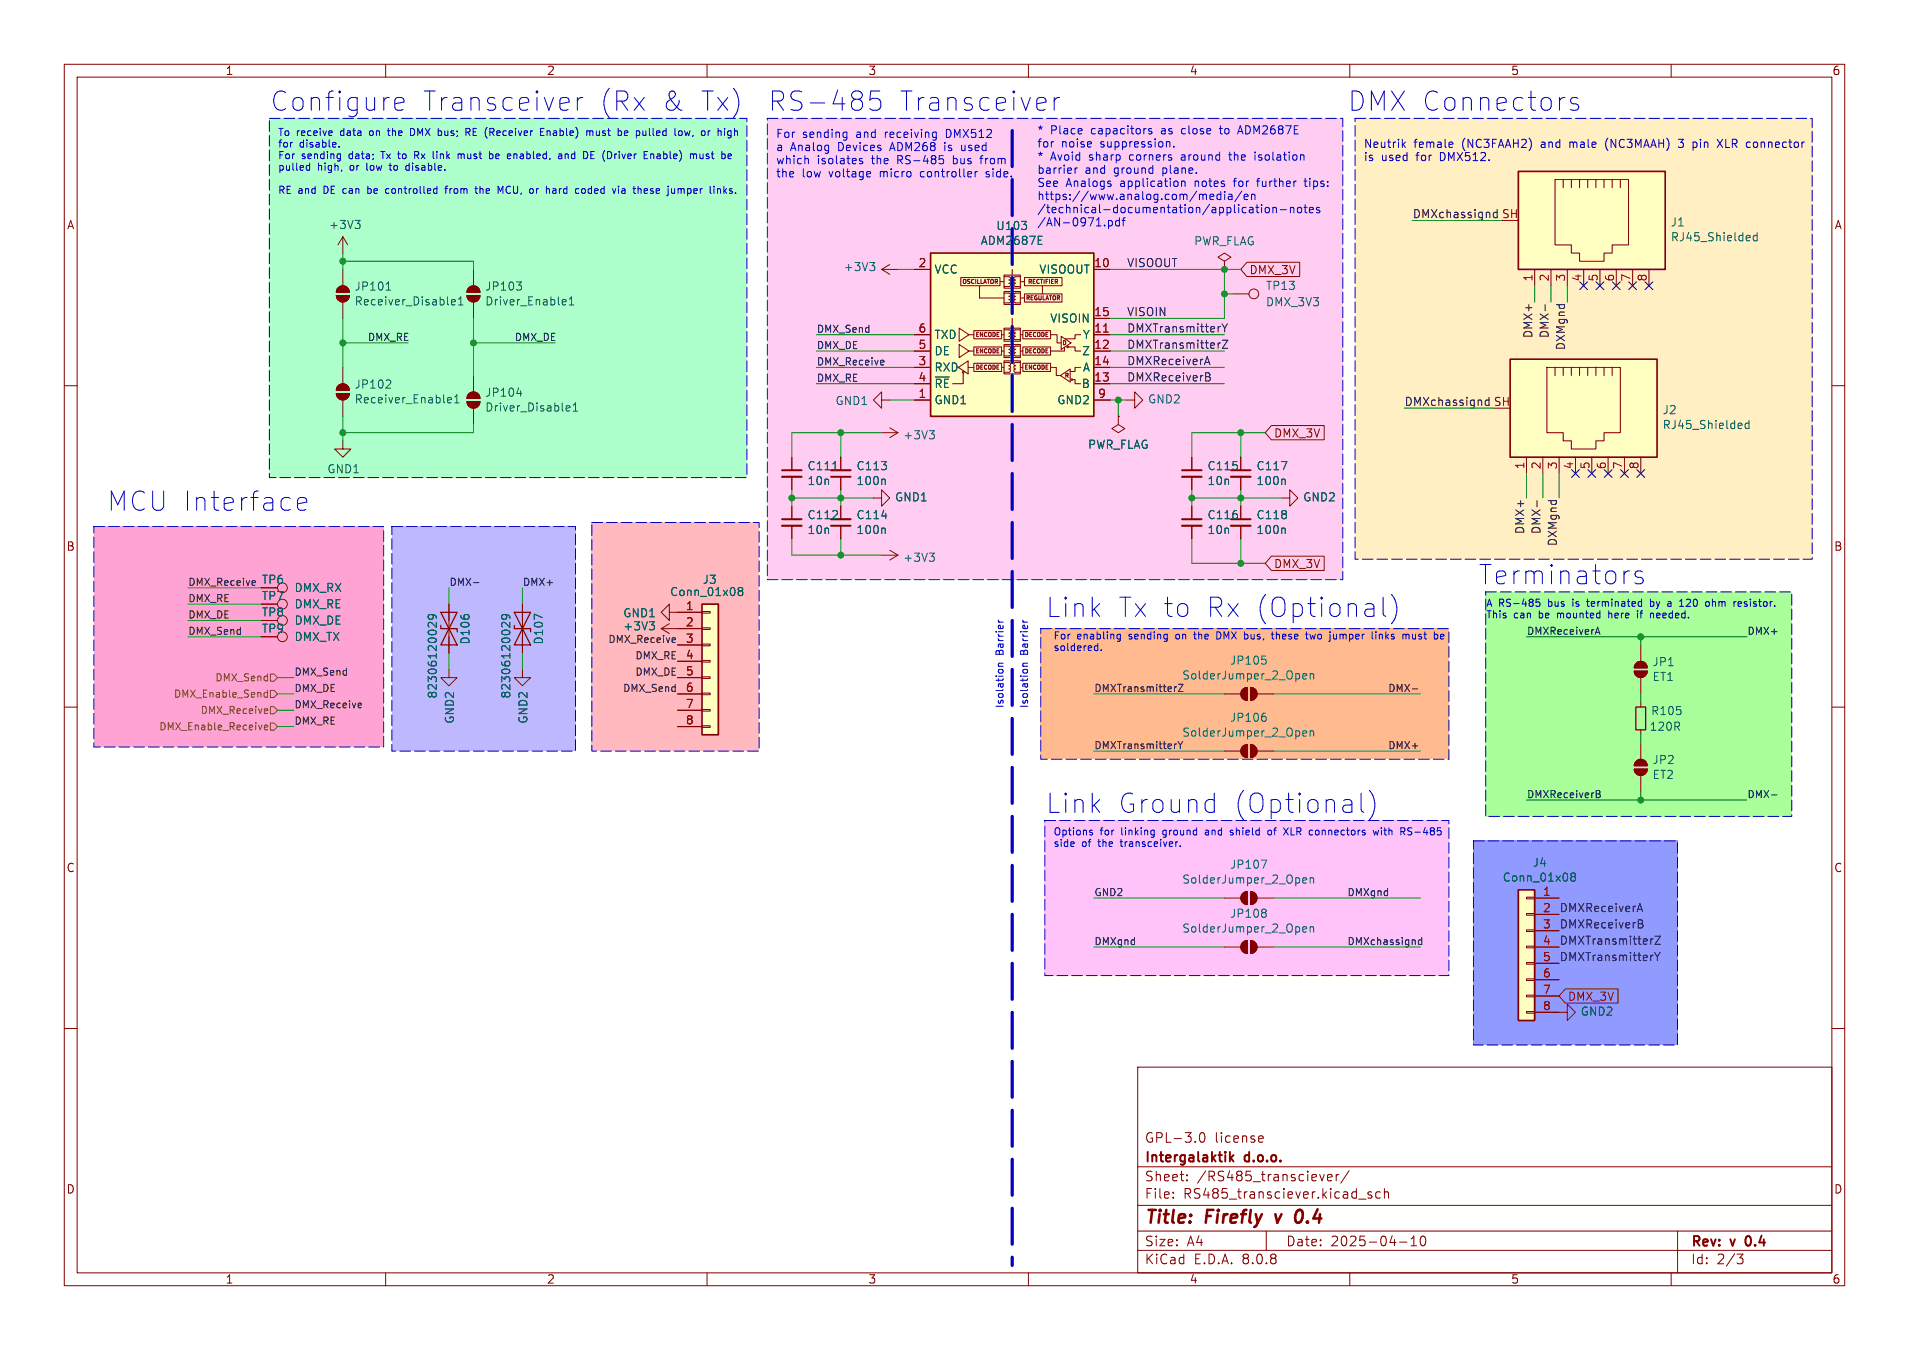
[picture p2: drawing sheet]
<svg xmlns="http://www.w3.org/2000/svg" width="297mm" height="210mm" viewBox="0 0 297 210" stroke-linecap="round" stroke-linejoin="round" font-family="sans-serif">
<defs><g id="words">
<g font-size="4.2" fill="#0000c2">
<text x="41.9" y="17.5">Configure</text>
<text x="65.5" y="17.5">Transceiver</text>
<text x="92.9" y="17.5">(Rx</text>
<text x="102.4" y="17.5">&amp;</text>
<text x="108.3" y="17.5">Tx)</text>
<text x="119.4" y="17.5">RS-485</text>
<text x="139.6" y="17.5">Transceiver</text>
<text x="209.5" y="17.5">DMX Connectors</text>
<text x="16.5" y="79.8">MCU Interface</text>
<text x="229.9" y="91.2">Terminators</text>
<text x="162.6" y="96.3">Link</text>
<text x="173.7" y="96.3">Tx to</text>
<text x="187.1" y="96.3">Rx (Optional)</text>
<text x="162.6" y="126.8">Link</text>
<text x="173.7" y="126.8">Ground</text>
<text x="191.5" y="126.8">(Optional)</text>
</g>
<g font-size="2.8" fill="#840000">
<text x="178" y="190.9">Title:</text>
<text x="187.7" y="190.9">Firefly</text>
<text x="199.3" y="190.9">v</text>
<text x="203.2" y="190.9">0.4</text>
</g>
<g font-size="2.1" fill="#840000">
<text x="178" y="178">GPL-3.0</text>
<text x="188.9" y="178">license</text>
<text x="178" y="184">Sheet:</text>
<text x="178" y="181.2">Intergalaktik</text>
<text x="186.2" y="184">/RS485_transciever/</text>
<text x="193.7" y="181.2">d.o.o.</text>
<text x="178" y="186.7">File:</text>
<text x="184.1" y="186.7">RS485_transciever.kicad_sch</text>
<text x="178" y="196.9">KiCad</text>
<text x="178" y="194.1">Size:</text>
<text x="184.7" y="194.1">A4</text>
<text x="185.7" y="196.9">E.D.A.</text>
<text x="193.3" y="196.9">8.0.8</text>
<text x="200" y="194.1">Date:</text>
<text x="207" y="194.1">2025-04-10</text>
<text x="263" y="194.3">Rev:</text>
<text x="263" y="196.9">Id:</text>
<text x="267.1" y="196.9">2/3</text>
<text x="269.4" y="194.3">v</text>
<text x="272.3" y="194.3">0.4</text>
</g>
<g font-size="1.8" fill="#840000">
<text x="35" y="11.9">1</text>
<text x="85" y="11.9">2</text>
<text x="135" y="11.9">3</text>
<text x="185" y="11.9">4</text>
<text x="235" y="11.9">5</text>
<text x="285" y="11.9">6</text>
<text x="10.3" y="35.9">A</text>
<text x="285.3" y="35.9">A</text>
<text x="194.3" y="42.9">DMX_3V</text>
<text x="198.1" y="68.3">DMX_3V</text>
<text x="10.3" y="85.9">B</text>
<text x="198.1" y="88.6">DMX_3V</text>
<text x="285.3" y="85.9">B</text>
<text x="40.6" y="93.6">TP7</text>
<text x="40.6" y="91">TP6</text>
<text x="40.6" y="98.7">TP9</text>
<text x="40.6" y="96.1">TP8</text>
<text x="10.3" y="135.9">C</text>
<text x="285.3" y="135.9">C</text>
<text x="243.8" y="155.9">DMX_3V</text>
<text x="10.3" y="185.9">D</text>
<text x="285.3" y="185.9">D</text>
<text x="35" y="199.9">1</text>
<text x="85" y="199.9">2</text>
<text x="135" y="199.9">3</text>
<text x="185" y="199.9">4</text>
<text x="235" y="199.9">5</text>
<text x="285" y="199.9">6</text>
</g>
<g font-size="1.8" fill="#0000c2">
<text x="120.6" y="21.6">For</text>
<text x="120.6" y="23.6">a</text>
<text x="123" y="23.6">Analog</text>
<text x="124.8" y="21.6">sending</text>
<text x="130.5" y="23.6">Devices</text>
<text x="133.3" y="21.6">and</text>
<text x="138" y="21.6">receiving</text>
<text x="138.8" y="23.6">ADM268</text>
<text x="147.4" y="23.6">is</text>
<text x="147.6" y="21.6">DMX512</text>
<text x="150.2" y="23.6">used</text>
<text x="161.3" y="21">*</text>
<text x="161.3" y="23">for</text>
<text x="163.4" y="21">Place</text>
<text x="165.1" y="23">noise</text>
<text x="169.9" y="21">capacitors</text>
<text x="171.3" y="23">suppression.</text>
<text x="180.9" y="21">as</text>
<text x="184.3" y="21">close</text>
<text x="190.5" y="21">to</text>
<text x="193.5" y="21">ADM2687E</text>
<text x="212.1" y="23.1">Neutrik</text>
<text x="220" y="23.1">female</text>
<text x="227.6" y="23.1">(NC3FAAH2)</text>
<text x="240" y="23.1">and</text>
<text x="244.7" y="23.1">male</text>
<text x="250.4" y="23.1">(NC3MAAH)</text>
<text x="262.1" y="23.1">3</text>
<text x="264.4" y="23.1">pin</text>
<text x="268.5" y="23.1">XLR connector</text>
<text x="120.6" y="25.6">which</text>
<text x="120.6" y="27.7">the</text>
<text x="124.8" y="27.7">low</text>
<text x="127.1" y="25.6">isolates</text>
<text x="129.1" y="27.7">voltage</text>
<text x="135.8" y="25.6">the</text>
<text x="137.2" y="27.7">micro</text>
<text x="139.9" y="25.6">RS-485</text>
<text x="143.7" y="27.7">controller</text>
<text x="148.7" y="25.6">bus</text>
<text x="153.2" y="25.6">from</text>
<text x="154.1" y="27.7">side.</text>
<text x="161.3" y="25.1">*</text>
<text x="161.3" y="27.1">barrier</text>
<text x="161.3" y="29.2">See</text>
<text x="163.4" y="25.1">Avoid</text>
<text x="165.8" y="29.2">Analogs</text>
<text x="168.8" y="27.1">and</text>
<text x="169.6" y="25.1">sharp</text>
<text x="173.4" y="27.1">ground</text>
<text x="174.4" y="29.2">application</text>
<text x="176" y="25.1">corners</text>
<text x="181.1" y="27.1">plane.</text>
<text x="184.2" y="25.1">around</text>
<text x="186.2" y="29.2">notes</text>
<text x="191.9" y="25.1">the</text>
<text x="192.5" y="29.2">for</text>
<text x="196.1" y="25.1">isolation</text>
<text x="196.3" y="29.2">further</text>
<text x="203.9" y="29.2">tips:</text>
<text x="212.1" y="25.2">is</text>
<text x="214.9" y="25.2">used</text>
<text x="220.5" y="25.2">for</text>
<text x="224.3" y="25.2">DMX512.</text>
<text x="161.3" y="31.2">https://www.analog.com/media/en</text>
<text x="161.3" y="33.3">/technical-documentation/application-notes</text>
<text x="161.3" y="35.3">/AN-0971.pdf</text>
</g>
<g font-size="1.8" fill="#006464">
<text x="51.1" y="35.8">+3V3</text>
<text x="154.9" y="36">U103</text>
<text x="259.9" y="35.4">J1</text>
<text x="152.5" y="38.3">ADM2687E</text>
<text x="185.7" y="38.4">PWR_FLAG</text>
<text x="259.9" y="37.7">RJ45_Shielded</text>
<text x="55.1" y="45.4">JP101</text>
<text x="55.1" y="47.7">Receiver_Disable1</text>
<text x="75.4" y="45.4">JP103</text>
<text x="75.4" y="47.7">Driver_Enable1</text>
<text x="131.2" y="42.4">+3V3</text>
<text x="145.3" y="42.8">VCC</text>
<text x="161.6" y="42.8">VISOOUT</text>
<text x="196.9" y="47.9">DMX_3V3</text>
<text x="196.9" y="45.3">TP13</text>
<text x="145.3" y="52.9">TXD</text>
<text x="163.3" y="50.4">VISOIN</text>
<text x="168.4" y="52.9">Y</text>
<text x="145.3" y="58">RXD</text>
<text x="145.3" y="55.5">DE</text>
<text x="168.3" y="55.5">Z</text>
<text x="168.4" y="58">A</text>
<text x="55.1" y="60.7">JP102</text>
<text x="55.1" y="63">Receiver_Enable1</text>
<text x="75.4" y="61.9">JP104</text>
<text x="75.4" y="64.2">Driver_Disable1</text>
<text x="129.9" y="63.2">GND1</text>
<text x="145.3" y="63.1">GND1</text>
<text x="145.3" y="60.6">~{RE}</text>
<text x="164.4" y="63.1">GND2</text>
<text x="168.2" y="60.6">B</text>
<text x="178.5" y="63">GND2</text>
<text x="258.6" y="64.6">J2</text>
<text x="140.4" y="68.6">+3V3</text>
<text x="169.2" y="70">PWR_FLAG</text>
<text x="258.6" y="67">RJ45_Shielded</text>
<text x="50.8" y="73.8">GND1</text>
<text x="125.5" y="73.4">C111</text>
<text x="125.5" y="75.7">10n</text>
<text x="133.2" y="73.4">C113</text>
<text x="133.2" y="75.7">100n</text>
<text x="187.8" y="73.4">C115</text>
<text x="187.8" y="75.7">10n</text>
<text x="195.4" y="73.4">C117</text>
<text x="195.4" y="75.7">100n</text>
<text x="125.5" y="81">C112</text>
<text x="125.5" y="83.3">10n</text>
<text x="133.2" y="81">C114</text>
<text x="133.2" y="83.3">100n</text>
<text x="139.2" y="78.2">GND1</text>
<text x="187.8" y="81">C116</text>
<text x="187.8" y="83.3">10n</text>
<text x="195.4" y="81">C118</text>
<text x="195.4" y="83.3">100n</text>
<text x="202.7" y="78.2">GND2</text>
<text x="140.4" y="87.6">+3V3</text>
<text x="45.7" y="94.8">DMX_RE</text>
<text x="45.7" y="92.3">DMX_RX</text>
<text x="104.1" y="92.9">Conn_01x08</text>
<text x="109.2" y="91">J3</text>
<text x="45.7" y="97.4">DMX_DE</text>
<text x="45.7" y="99.9">DMX_TX</text>
<text x="73.3" y="100.4" transform="rotate(-90 73.3 100.4)">D106</text>
<text x="84.7" y="100.4" transform="rotate(-90 84.7 100.4)">D107</text>
<text x="96.9" y="96.2">GND1</text>
<text x="96.9" y="98.3">+3V3</text>
<text x="191.3" y="103.6">JP105</text>
<text x="257" y="103.8">JP1</text>
<text x="257" y="106.1">ET1</text>
<text x="68.2" y="108.8" transform="rotate(-90 68.2 108.8)">82306120029</text>
<text x="70.8" y="112.7" transform="rotate(-90 70.8 112.7)">GND2</text>
<text x="79.6" y="108.8" transform="rotate(-90 79.6 108.8)">82306120029</text>
<text x="82.3" y="112.7" transform="rotate(-90 82.3 112.7)">GND2</text>
<text x="191.3" y="112.5">JP106</text>
<text x="256.5" y="113.9">120R</text>
<text x="256.8" y="111.5">R105</text>
<text x="183.8" y="114.8">SolderJumper_2_Open</text>
<text x="257" y="119.1">JP2</text>
<text x="257" y="121.4">ET2</text>
<text x="183.8" y="137.7">SolderJumper_2_Open</text>
<text x="191.3" y="135.4">JP107</text>
<text x="233.7" y="137.4">Conn_01x08</text>
<text x="238.4" y="135.1">J4</text>
<text x="191.3" y="143">JP108</text>
<text x="183.8" y="145.3">SolderJumper_2_Open</text>
<text x="245.8" y="158.2">GND2</text>
</g>
<g font-size="1.8" fill="#0f0f0f">
<text x="219.7" y="34">DMXchassignd</text>
<text x="175.3" y="41.6">VISOOUT</text>
<text x="175.3" y="51.8">DMXTransmitterY</text>
<text x="175.3" y="49.3">VISOIN</text>
<text x="238.5" y="52.7" transform="rotate(-90 238.5 52.7)">DMX+</text>
<text x="241" y="52.7" transform="rotate(-90 241 52.7)">DMX-</text>
<text x="175.3" y="59.4">DMXReceiverB</text>
<text x="175.3" y="56.9">DMXReceiverA</text>
<text x="175.3" y="54.3">DMXTransmitterZ</text>
<text x="243.6" y="54.6" transform="rotate(-90 243.6 54.6)">DXMgnd</text>
<text x="218.4" y="63.2">DMXchassignd</text>
<text x="237.2" y="83.2" transform="rotate(-90 237.2 83.2)">DMX+</text>
<text x="239.8" y="83.2" transform="rotate(-90 239.8 83.2)">DMX-</text>
<text x="242.3" y="85.1" transform="rotate(-90 242.3 85.1)">DXMgnd</text>
<text x="183.8" y="105.9">SolderJumper_2_Open</text>
<text x="242.6" y="142">DMXReceiverA</text>
<text x="242.6" y="147.1">DMXTransmitterZ</text>
<text x="242.6" y="149.6">DMXTransmitterY</text>
<text x="242.6" y="144.5">DMXReceiverB</text>
</g>
<g font-size="1.8" fill="#a90000">
<text x="233.6" y="34">SH</text>
<text x="142.8" y="41.7">2</text>
<text x="170.1" y="41.7">10</text>
<text x="238.5" y="43.9" transform="rotate(-90 238.5 43.9)">1</text>
<text x="241" y="43.9" transform="rotate(-90 241 43.9)">2</text>
<text x="243.6" y="43.9" transform="rotate(-90 243.6 43.9)">3</text>
<text x="246.1" y="43.9" transform="rotate(-90 246.1 43.9)">4</text>
<text x="248.7" y="43.9" transform="rotate(-90 248.7 43.9)">5</text>
<text x="251.2" y="43.9" transform="rotate(-90 251.2 43.9)">6</text>
<text x="253.7" y="43.9" transform="rotate(-90 253.7 43.9)">7</text>
<text x="256.3" y="43.9" transform="rotate(-90 256.3 43.9)">8</text>
<text x="142.8" y="51.8">6</text>
<text x="170.1" y="51.8">11</text>
<text x="170.1" y="49.3">15</text>
<text x="142.8" y="56.9">3</text>
<text x="142.8" y="59.4">4</text>
<text x="142.8" y="54.4">5</text>
<text x="170.1" y="54.4">12</text>
<text x="170.1" y="59.4">13</text>
<text x="170.1" y="56.9">14</text>
<text x="142.8" y="62">1</text>
<text x="170.7" y="62">9</text>
<text x="232.3" y="63.2">SH</text>
<text x="237.2" y="73.1" transform="rotate(-90 237.2 73.1)">1</text>
<text x="239.8" y="73.1" transform="rotate(-90 239.8 73.1)">2</text>
<text x="242.3" y="73.1" transform="rotate(-90 242.3 73.1)">3</text>
<text x="244.9" y="73.1" transform="rotate(-90 244.9 73.1)">4</text>
<text x="247.4" y="73.1" transform="rotate(-90 247.4 73.1)">5</text>
<text x="249.9" y="73.1" transform="rotate(-90 249.9 73.1)">6</text>
<text x="252.5" y="73.1" transform="rotate(-90 252.5 73.1)">7</text>
<text x="255" y="73.1" transform="rotate(-90 255 73.1)">8</text>
<text x="106.6" y="95">1</text>
<text x="106.6" y="97.5">2</text>
<text x="106.6" y="100.1">3</text>
<text x="106.6" y="102.6">4</text>
<text x="106.6" y="105.2">5</text>
<text x="106.6" y="107.7">6</text>
<text x="106.6" y="110.2">7</text>
<text x="106.6" y="112.8">8</text>
<text x="240" y="139.4">1</text>
<text x="240" y="142">2</text>
<text x="240" y="144.5">3</text>
<text x="240" y="147.1">4</text>
<text x="240" y="149.6">5</text>
<text x="240" y="152.1">6</text>
<text x="240" y="154.7">7</text>
<text x="240" y="157.2">8</text>
</g>
<g font-size="1.6" fill="#0000c2">
<text x="43.2" y="21.2">To</text>
<text x="43.2" y="23">for</text>
<text x="46.1" y="21.2">receive</text>
<text x="46.6" y="23">disable.</text>
<text x="53.1" y="21.2">data</text>
<text x="57.9" y="21.2">on</text>
<text x="61" y="21.2">the</text>
<text x="64.7" y="21.2">DMX bus;</text>
<text x="73.8" y="21.2">RE (Receiver</text>
<text x="85.8" y="21.2">Enable)</text>
<text x="93.3" y="21.2">must</text>
<text x="98.4" y="21.2">be</text>
<text x="101.4" y="21.2">pulled</text>
<text x="107.7" y="21.2">low,</text>
<text x="112.1" y="21.2">or</text>
<text x="114.9" y="21.2">high</text>
<text x="43.2" y="24.8">For</text>
<text x="43.2" y="26.6">pulled</text>
<text x="46.9" y="24.8">sending</text>
<text x="49.4" y="26.6">high,</text>
<text x="54.5" y="24.8">data;</text>
<text x="54.6" y="26.6">or</text>
<text x="57.4" y="26.6">low</text>
<text x="59.7" y="24.8">Tx</text>
<text x="61.3" y="26.6">to</text>
<text x="62.6" y="24.8">to</text>
<text x="64" y="26.6">disable.</text>
<text x="65.3" y="24.8">Rx</text>
<text x="68.4" y="24.8">link</text>
<text x="72.5" y="24.8">must</text>
<text x="77.7" y="24.8">be</text>
<text x="80.7" y="24.8">enabled,</text>
<text x="88.9" y="24.8">and</text>
<text x="93" y="24.8">DE (Driver</text>
<text x="102.9" y="24.8">Enable)</text>
<text x="110.3" y="24.8">must</text>
<text x="43.2" y="30.2">RE and</text>
<text x="50.5" y="30.2">DE can</text>
<text x="57.8" y="30.2">be</text>
<text x="60.8" y="30.2">controlled</text>
<text x="70.4" y="30.2">from</text>
<text x="75.3" y="30.2">the</text>
<text x="79" y="30.2">MCU,</text>
<text x="84.2" y="30.2">or</text>
<text x="87" y="30.2">hard</text>
<text x="91.8" y="30.2">coded</text>
<text x="97.8" y="30.2">via</text>
<text x="101.3" y="30.2">these</text>
<text x="106.9" y="30.2">jumper</text>
<text x="113.6" y="30.2">links.</text>
<text x="231.1" y="94.5">A RS-485</text>
<text x="241" y="94.5">bus</text>
<text x="245" y="94.5">is</text>
<text x="247.6" y="94.5">terminated</text>
<text x="257.6" y="94.5">by</text>
<text x="260.5" y="94.5">a</text>
<text x="262.6" y="94.5">120</text>
<text x="266.9" y="94.5">ohm</text>
<text x="271.5" y="94.5">resistor.</text>
<text x="156.2" y="101.9" transform="rotate(-90 156.2 101.9)">Barrier</text>
<text x="160" y="101.9" transform="rotate(-90 160 101.9)">Barrier</text>
<text x="163.8" y="99.6">For</text>
<text x="163.8" y="101.4">soldered.</text>
<text x="167.6" y="99.6">enabling</text>
<text x="175.8" y="99.6">sending</text>
<text x="183.3" y="99.6">on</text>
<text x="186.4" y="99.6">the</text>
<text x="190.1" y="99.6">DMX bus,</text>
<text x="199.2" y="99.6">these</text>
<text x="204.8" y="99.6">two</text>
<text x="208.7" y="99.6">jumper</text>
<text x="215.4" y="99.6">links</text>
<text x="220.5" y="99.6">must</text>
<text x="231.1" y="96.3">This</text>
<text x="235.5" y="96.3">can</text>
<text x="239.6" y="96.3">be</text>
<text x="242.6" y="96.3">mounted</text>
<text x="250.9" y="96.3">here</text>
<text x="255.6" y="96.3">if</text>
<text x="257.8" y="96.3">needed.</text>
<text x="156.2" y="110.2" transform="rotate(-90 156.2 110.2)">Isolation</text>
<text x="160" y="110.2" transform="rotate(-90 160 110.2)">Isolation</text>
<text x="163.8" y="130">Options</text>
<text x="163.8" y="131.8">side</text>
<text x="168.3" y="131.8">of</text>
<text x="171.1" y="131.8">the</text>
<text x="171.2" y="130">for</text>
<text x="174.6" y="130">linking</text>
<text x="174.7" y="131.8">transceiver.</text>
<text x="181.3" y="130">ground</text>
<text x="188.1" y="130">and</text>
<text x="192.2" y="130">shield</text>
<text x="198.3" y="130">of</text>
<text x="201.1" y="130">XLR</text>
<text x="205.2" y="130">connectors</text>
<text x="215.5" y="130">with</text>
<text x="219.9" y="130">RS-485</text>
</g>
<g font-size="1.6" fill="#0f0f0f">
<text x="57.1" y="53.1">DMX_RE</text>
<text x="80" y="53.1">DMX_DE</text>
<text x="127" y="51.8">DMX_Send</text>
<text x="127" y="59.5">DMX_RE</text>
<text x="127" y="56.9">DMX_Receive</text>
<text x="127" y="54.4">DMX_DE</text>
<text x="29.2" y="91.2">DMX_Receive</text>
<text x="29.2" y="93.8">DMX_RE</text>
<text x="69.8" y="91.2">DMX-</text>
<text x="81.3" y="91.2">DMX+</text>
<text x="29.2" y="98.8">DMX_Send</text>
<text x="29.2" y="96.3">DMX_DE</text>
<text x="94.5" y="100.1">DMX_Receive</text>
<text x="237.5" y="98.8">DMXReceiverA</text>
<text x="271.8" y="98.8">DMX+</text>
<text x="45.7" y="105.2">DMX_Send</text>
<text x="45.7" y="107.7">DMX_DE</text>
<text x="96.8" y="107.7">DMX_Send</text>
<text x="98.7" y="102.6">DMX_RE</text>
<text x="98.7" y="105.2">DMX_DE</text>
<text x="170.2" y="107.7">DMXTransmitterZ</text>
<text x="215.9" y="107.7">DMX-</text>
<text x="45.7" y="110.3">DMX_Receive</text>
<text x="45.7" y="112.8">DMX_RE</text>
<text x="170.2" y="116.6">DMXTransmitterY</text>
<text x="215.9" y="116.6">DMX+</text>
<text x="237.5" y="124.2">DMXReceiverB</text>
<text x="271.8" y="124.2">DMX-</text>
<text x="170.2" y="139.5">GND2</text>
<text x="209.5" y="139.5">DMXgnd</text>
<text x="170.2" y="147.1">DMXgnd</text>
<text x="209.5" y="147.1">DMXchassignd</text>
</g>
<g font-size="1.6" fill="#725600">
<text x="33.4" y="106.2">DMX_Send</text>
<text x="24.7" y="113.8">DMX_Enable_Receive</text>
<text x="26.9" y="108.7">DMX_Enable_Send</text>
<text x="31.1" y="111.3">DMX_Receive</text>
</g>
<g font-size=".9" fill="#840000">
<text x="149.6" y="44.4">OSCILLATOR</text>
<text x="159.5" y="46.9">REGULATOR</text>
<text x="159.8" y="44.4">RECTIFIER</text>
<text x="151.6" y="52.6">ENCODE</text>
<text x="159.3" y="52.6">DECODE</text>
<text x="165.1" y="53.9">D</text>
<text x="151.6" y="55.2">ENCODE</text>
<text x="151.6" y="57.7">DECODE</text>
<text x="159.3" y="57.7">ENCODE</text>
<text x="159.3" y="55.2">DECODE</text>
<text x="165.5" y="59">R</text>
</g>
</g></defs>
<g fill="none" stroke="#840000" stroke-width=".16">
<path d="M10 10h277v190h-277zM12 12h273v186h-273zM60 10v2M110 10v2M160 10v2M210 10v2M260 10v2M10 60h2M285 60h2M10 110h2M285 110h2M10 160h2"/>
<path d="M177 166h108v32h-108zM186.7 176.3l.4-.1a.94 .94 0 0 1 0 1.5l-.4-.1a1.26 1.26 0 0 1 0-1.3zM196 176.7l.5 .1v.3l-.7 .1M196.5 177.6l-.5 .1M285 160h2M60 198v2M110 198v2M160 198v2M177 194.5h108M177 191.5h108M177 187.5h108M177 181.5h108"/>
<path d="M182.5 186.3v.1M182.5 185.5v.1M184.7 183.6v.1M184.7 182.8v.1M197 191.5v3M206 182.7l-.3 1M206.5 183.2l.7-.1v-.3l-.5-.1-.2 .2 .1 .7h.6M207.9 182.7v1M208.3 182.7l-.3 .1-.1 .2M209.9 182.1l-1.3 2M210 198v2M211.4 186.5h1.1"/>
<path d="M213.4 185.5l-.4-.1-.2 .2 .1 .2 .5 .2v.3h-.6M214.7 185.5l-.4-.1-.3 .3v.4l.2 .2h.5M215.4 185.5a.37 .37 0 0 1 .6 .1v.8M215.4 184.9v1.5M217.7 193.2h1.2M219.5 193.8h.9M219.5 192.7l.5-.4v1.5M221.1 192.4l.4-.1a.94 .94 0 0 1 0 1.5l-.4-.1a1.26 1.26 0 0 1 0-1.3zM260 198v2M261 191.5v6.5M270.2 195.1h1l-.5 .6a.41 .41 0 0 1 .5 .3v.3l-.2 .2-.5 .1"/>
</g>
<path d="M191.3 179.2v1.5M191.9 179.7l-.6 .6M191.5 180.1l.4 .6M271.6 192.6v.9" fill="none" stroke="#840000" stroke-width=".3"/>
<path d="M198.4 188.9l.3 1.3M202.5 188.3a.51 .51 0 0 0-.8 .3M202.5 189.8l-.4 .4" fill="none" stroke="#840000" stroke-width=".4"/>
<path d="M61 81.9h28.5v34.9h-28.5z" fill="#beb9ff"/>
<path d="M92.1 81.3h26v35.5h-26z" fill="#ffb9bf"/>
<path d="M41.9 18.4h74.3v55.9h-74.3z" fill="#adffcc"/>
<path d="M210.8 18.4h71.1v68.6h-71.1z" fill="#ffefc2"/>
<path d="M162.6 127.6h62.8v24.2h-62.8z" fill="#ffc2f9"/>
<path d="M161.9 97.8h63.5v20.3h-63.5z" fill="#ffba8f"/>
<path d="M231.1 92.1h47.7v34.9h-47.7z" fill="#a9ff99"/>
<path d="M229.2 130.8h31.8v31.8h-31.8z" fill="#919bff"/>
<path d="M119.4 18.4h89.5v71.8h-89.5z" fill="#ffccf2"/>
<path d="M14.6 81.9h45.1v34.3h-45.1z" fill="#ffa3d5"/>
<g fill="none" stroke="#840000" stroke-width=".16">
<path d="M73.7 58.4v2.6M72.6 62.5h2.1a1.02 1.02 0 0 1-1 1 1.02 1.02 0 0 1-1.1-1zM72.9 61.3a1.02 1.02 0 0 1 1.1-.3 1.02 1.02 0 0 1 .7 1h-2.1zM73.7 63.5v2.5M130.8 71.1v2.1M130.8 74.2v2M130.8 78.7v2.1M135.9 77.5h1.3v-1.3l1.2 1.3-1.2 1.2v-1.2M185.4 78.7v2.1M193 78.7v2.1M69.8 94v7.6M102.9 97.8l1.2 .8"/>
<path d="M102.9 97.8h2.5M104.1 95.3v-1.3l-1.2 1.3 1.2 1.2v-1.2h1.3M104.1 97l-1.2 .8M130.8 81.8v2M137.2 86.4h2.5M138.4 85.6l1.3 .8M139.7 86.4l-1.3 .7M185.4 81.8v2M193 81.8v2M69.8 104.1v1.3h1.3l-1.3 1.3-1.2-1.3h1.2M81.3 104.1v1.3h1.2l-1.2 1.3-1.3-1.3h1.3M190.5 116.8h2.5"/>
<path d="M193.3 116.1l.8-.3v2.1a1.02 1.02 0 0 1-1-.7 1.02 1.02 0 0 1 .2-1.1zM194.6 115.8a1.02 1.02 0 0 1 1 1 1.02 1.02 0 0 1-1 1.1zM195.6 116.8h2.5"/>
<circle cx="43.9" cy="99.1" r=".76"/>
</g>
<g fill="#840000" stroke="#840000" stroke-width=".16">
<path d="M193.3 116.1l.8-.3v2.1a1.02 1.02 0 0 1-1-.7 1.02 1.02 0 0 1 .2-1.1z"/>
<path d="M194.6 115.8a1.02 1.02 0 0 1 1 1 1.02 1.02 0 0 1-1 1.1z"/>
<path d="M72.9 61.3a1.02 1.02 0 0 1 1.1-.3 1.02 1.02 0 0 1 .7 1h-2.1z"/>
<path d="M72.6 62.5h2.1a1.02 1.02 0 0 1-1 1 1.02 1.02 0 0 1-1.1-1z"/>
</g>
<g fill="none" stroke="#006464" stroke-width=".16">
<path d="M80.4 61.2h.8M81 60.8v.8M88.1 63.9h.5M88.1 63.2l.4-.1 .2 .3-.6 .1M89.2 64h.7M89.2 63l.3-.3v1.3M137.6 74.5l.1 .2v.7M67.2 95.6l.2 .2v.3l-.2 .2-.5-.1-.1-.4 .1-.1a.84 .84 0 0 1 1.2 .3v.2M67.9 96.8v.8l-.9-.8-.3 .1-.1 .2 .1 .4M101.6 97.2l.2 .2v.3l-.2 .3M101.8 96.7l-.4 .5M137.2 80.3h.8"/>
<path d="M137.6 82.2l.1 .1v.7M144.6 86.1h.8l-.5 .4M145.1 86.5l.3 .3v.3l-.3 .2M199.8 82.2l.2 .1v.7M196.6 110.9h.3M196.8 111.4l.2 .3v.3l-.2 .2M202.7 114.1l.6-.1-.1-.3h-.3l-.2 .2v.6h.5M203.8 113.8l.2-.1h.3l.1 .8M203.8 113.7v.8"/>
</g>
<path d="M129.3 73.2h3M129.3 80.8h3M183.9 81.8h3M191.5 81.8h3.1" fill="none" stroke="#840000" stroke-width=".33"/>
<path d="M129.3 74.2h3M129.3 81.8h3M183.9 80.8h3M191.5 80.8h3.1" fill="none" stroke="#840000" stroke-width=".3"/>
<path d="M68.6 95.3h2.5l-1.3 2.5zM68.6 97.3v.5h2.5v.5M69.8 97.8l1.3 2.5h-2.5z" fill="none" stroke="#840000" stroke-width=".2"/>
<path d="M109.2 94h2.6v20.3h-2.6z" fill="#ffffc2"/>
<g fill="none" stroke="#840000" stroke-width=".16">
<path d="M81.3 94v7.6M105.4 95.3h3.8M105.4 97.8h3.8M109.2 97.7h1.3v.2h-1.3zM109.2 95.1h1.3v.3h-1.3zM105.4 100.3h3.8M105.4 102.9h3.8M105.4 105.4h3.8M105.4 108h3.8M105.4 110.5h3.8M105.4 113h3.8M109.2 112.9h1.3v.3h-1.3z"/>
<path d="M109.2 110.4h1.3v.2h-1.3zM109.2 107.8h1.3v.3h-1.3zM109.2 105.3h1.3v.2h-1.3zM109.2 102.7h1.3v.3h-1.3zM109.2 100.2h1.3v.3h-1.3z"/>
</g>
<path d="M109.2 94h2.6v20.3h-2.6z" fill="none" stroke="#840000" stroke-width=".25"/>
<path d="M78.6 95.6l.2 .2v.3l-.2 .2-.5-.1-.1-.4 .2-.1a.84 .84 0 0 1 1.1 .3v.2M79.3 96.8v.8l-.9-.8-.2 .1-.2 .2 .1 .4M84.4 96.1l-1.3-.6v.9M115.1 91.9l-.3-.2 .3-.3h.2l.3 .2-.3 .3M115.1 91.9l-.3 .3 .1 .3 .2 .2 .3-.1 .2-.2v-.2l-.3-.3M115.1 91.9h.2" fill="none" stroke="#006464" stroke-width=".16"/>
<path d="M80 95.3h2.5l-1.2 2.5zM80 97.3v.5h2.5v.5M81.3 97.8l1.2 2.5h-2.5z" fill="none" stroke="#840000" stroke-width=".2"/>
<path d="M144.8 39.4h25.4v25.4h-25.4z" fill="#ffffc2"/>
<g fill="none" stroke="#840000" stroke-width=".16">
<path d="M157.5 39.4v1.2M52.6 60a1.02 1.02 0 0 1 1.1-.2 1.02 1.02 0 0 1 .7 .9h-2.1zM53.3 57.2v2.5M142.2 57.2h2.6M142.2 54.6h2.6M142.2 52.1h2.6M142.2 41.9h2.6M142.2 59.7h2.6M149.1 57.2l1.5-1.1v2.1zM149.2 53.6l1.5 1-1.5 1zM149.2 51.1l1.5 1-1.5 1zM149.5 43.2h6.1v1.3h-6.1z"/>
<path d="M149.9 58v1.7h-1.7M150.6 57.2h.9M150.6 54.6h.9M150.6 52.1h.9M151.5 56.5h4.3v1.3h-4.3zM151.5 54h4.3v1.2h-4.3zM151.5 51.4h4.3v1.3h-4.3zM152.4 44.5v1.9h3.8M155.6 43.8h.6M155.8 57.2h.4M155.8 54.6h.4M155.8 52.1h.4"/>
<path d="M156.2 56.1h2.5v2.1h-2.5zM156.2 53.6h2.5v2h-2.5zM156.2 51.1h2.5v2h-2.5zM156.2 45.3h2.5v2.1h-2.5zM156.2 42.8h2.5v2h-2.5zM156.2 56.4h.8l.2 .2-.2 .3 .2 .2v.2l-.2 .1 .2 .2v.2l-1 .1M156.2 53.8l.8 .1 .2 .2-.2 .3 .2 .2v.2l-.2 .1 .2 .1v.3l-1 .1M156.2 51.3h.8l.2 .3-.2 .2 .2 .2v.2l-.2 .1 .2 .2v.2l-1 .1M156.2 45.6h.9l.1 .3-.2 .2 .2 .2v.2l-.2 .1 .2 .2-.1 .3h-.9M156.2 43.1h.9l.1 .3-.2 .2 .2 .2v.2l-.2 .1 .2 .2-.1 .2-.9 .1M157.5 41.9v.9M157.5 47.4v.9"/>
<path d="M157.5 49.5v1.3M157.5 58.2v.2M157.5 59.7v1.3M158 54.4l-.3 .1 .1 .3 .2 .1-.2 .1v.3l.2 .1h.7M158.7 56.4l-.9 .1v.2l.2 .2-.2 .1-.1 .2 .3 .2-.3 .3 .2 .2h.8M158.7 53.8l-.9 .1-.1 .3 .3 .2M158.7 51.3l-.9 .1v.3l.2 .1-.2 .1-.1 .2 .3 .2-.3 .3 .2 .2h.8M158.7 45.6h-.8l-.2 .3 .3 .2-.3 .2 .1 .2 .2 .1-.2 .2v.2l.9 .1M158.7 43.1h-.8l-.2 .2 .3 .3-.3 .2 .1 .2 .2 .1-.2 .1v.3l.9 .1M158.7 57.2h.4M158.7 54.6h.4M158.7 52.1h.4"/>
<path d="M158.7 46.4h.7M158.7 43.8h.7M159.1 56.5h4.3v1.3h-4.3zM159.1 54h4.3v1.2h-4.3zM159.1 51.4h4.3v1.3h-4.3zM159.4 45.7h5.8v1.3h-5.8zM159.4 43.2h5.8v1.3h-5.8zM162.2 44.5v1.2M163.4 57.2h.9v1.2h.7M163.4 52.1h1.1v1.2h.6M165 58.4l1.5-1v2zM165.1 52.3l1.5 1-1.5 1.1z"/>
<path d="M165.6 54.1v.5h-2.2M166.2 54h1.1v.6h.8M166.9 59.1h.4v.6h.8M168.1 57.2h-.8v.6h-.8M168.1 52.1h-.8v.6h-1.6M170.2 57.2h2.5M170.2 54.6h2.5M170.2 52.1h2.5M170.2 41.9h2.5M170.2 59.7h2.5M170.2 49.5h2.5M52.3 61.2h2.1a1.02 1.02 0 0 1-1.1 1 1.02 1.02 0 0 1-1-1z"/>
<path d="M53.3 62.2v2.6M142.2 62.2h2.6M157.5 62.2v1.3M170.2 62.2h2.5M174 64.8v1.2l1 .7-1 .6-1-.6 1-.7M174 64.8h.1M175.3 62.2h1.2v-1.2l1.3 1.2-1.3 1.3v-1.3"/>
<circle cx="149.9" cy="57.9" r=".13"/>
<circle cx="166.1" cy="54" r=".13"/>
<circle cx="166.8" cy="59.1" r=".13"/>
<circle cx="43.9" cy="91.4" r=".76"/>
<circle cx="43.9" cy="96.5" r=".76"/>
<circle cx="43.9" cy="94" r=".76"/>
</g>
<path d="M144.8 39.4h25.4v25.4h-25.4z" fill="none" stroke="#840000" stroke-width=".25"/>
<path d="M171.7 51.7h.7" fill="none" stroke="#a90000" stroke-width=".16"/>
<path d="M158.9 34.4h.8l-.4 .5M159.7 35v.6M161.5 38h.6M161.5 36.7h.6M60.6 59.1l.2 .2-.1 .3-.7 .8h.8M145.5 58.6h2.2M69.7 62.6h.5M69.7 61.9l.4-.1 .1 .3-.6 .2M70.7 62.7h.7M70.7 61.8l.4-.4v1.3" fill="none" stroke="#006464" stroke-width=".16"/>
<g fill="#840000" stroke="#840000" stroke-width=".16">
<path d="M52.6 60a1.02 1.02 0 0 1 1.1-.2 1.02 1.02 0 0 1 .7 .9h-2.1z"/>
<path d="M52.3 61.2h2.1a1.02 1.02 0 0 1-1.1 1 1.02 1.02 0 0 1-1-1z"/>
</g>
<path d="M236.2 26.7h22.9v15.2h-22.9z" fill="#ffffc2"/>
<g fill="none" stroke="#840000" stroke-width=".16">
<path d="M241.9 27.9h11.5v10.2h-2.6v1.3h-1.2v1.2h-3.9v-1.2h-1.2v-1.3h-2.6zM243.2 27.9v1.3M244.5 27.9v1.3M245.7 27.9v1.3M247 27.9v1.3M248.3 27.9v1.3M249.6 27.9v1.3M250.8 27.9v1.3M252.1 27.9v1.3M238.8 41.9v2.6M241.3 41.9v2.6M243.8 41.9v2.6"/>
<path d="M246.4 41.9v2.6M248.9 41.9v2.6M251.5 41.9v2.6M254 41.9v2.6M256.5 41.9v2.6"/>
</g>
<path d="M236.2 26.7h22.9v15.2h-22.9z" fill="none" stroke="#840000" stroke-width=".25"/>
<path d="M273.4 36.2v1.3M273.4 36.7l-.4-.1-.2 .3v.3l.1 .2h.5" fill="none" stroke="#006464" stroke-width=".16"/>
<path d="M234.9 55.9h22.9v15.2h-22.9z" fill="#ffffc2"/>
<g fill="none" stroke="#840000" stroke-width=".16">
<path d="M53.3 36.8l-.7 1.3M53.3 36.8v2.6M53.3 36.8l.8 1.3M52.3 46h2.1a1.02 1.02 0 0 1-1.1 1 1.02 1.02 0 0 1-1-1zM52.6 44.8a1.02 1.02 0 0 1 1.1-.3 1.02 1.02 0 0 1 .7 1h-2.1zM53.3 41.9v2.6M53.3 47v2.5M240.7 57.2h11.4v10.1h-2.5v1.3h-1.3v1.3h-3.8v-1.3h-1.3v-1.3h-2.5zM241.9 57.2v1.2M243.2 57.2v1.2M244.5 57.2v1.2M245.7 57.2v1.2"/>
<path d="M247 57.2v1.2M248.3 57.2v1.2M249.6 57.2v1.2M250.8 57.2v1.2M53.3 68.6v1.3h1.3l-1.3 1.2-1.2-1.2h1.2M237.5 71.1v2.6M240 71.1v2.6M242.6 71.1v2.6M245.1 71.1v2.6M247.6 71.1v2.6M250.2 71.1v2.6M252.7 71.1v2.6"/>
<path d="M255.3 71.1v2.6M190.5 108h2.5M193.3 107.2l.8-.3v2.1a1.02 1.02 0 0 1-1-.7 1.02 1.02 0 0 1 .2-1.1zM194.6 106.9a1.02 1.02 0 0 1 1 1.1 1.02 1.02 0 0 1-1 1zM195.6 108h2.5M190.5 139.7h2.5M193.3 139l.8-.3v2a1.02 1.02 0 0 1-1-.6 1.02 1.02 0 0 1 .2-1.1zM194.6 138.7a1.02 1.02 0 0 1 1 1 1.02 1.02 0 0 1-1 1zM195.6 139.7h2.5M190.5 147.3h2.5M193.3 146.6l.8-.3v2a1.02 1.02 0 0 1-1-.6 1.02 1.02 0 0 1 .2-1.1zM194.6 146.3a1.02 1.02 0 0 1 1 1 1.02 1.02 0 0 1-1 1z"/>
<path d="M195.6 147.3h2.5"/>
</g>
<path d="M234.9 55.9h22.9v15.2h-22.9z" fill="none" stroke="#840000" stroke-width=".25"/>
<g fill="none" stroke="#006464" stroke-width=".16">
<path d="M55.2 34.3h.8l-.4 .5M55.8 34.8l.2 .2v.3l-.2 .3M60.1 45.1h.7M60.3 44l.1-.1v1.2M70.2 47l.6-.1v-.2l-.4-.1-.2 .2 .1 .6h.5M71.3 47.4h.8M71.3 46.5l.4-.3v1.2M272.1 65.4v1.3M272.1 65.9l-.4-.1-.2 .3v.3l.1 .2h.5M196.3 102.1h.6M196.8 102.5l.2 .3v.3l-.2 .2M202.7 105.2l.6-.1-.1-.3h-.3l-.2 .2v.6h.5"/>
<path d="M203.8 104.9l.2-.1h.3l.1 .8M203.8 104.8v.8M196.2 133.8h.9l-.6 1.3M202.7 137l.6-.2-.1-.2-.3-.1-.2 .2v.6h.5M203.8 136.5v.9M203.8 136.7l.2-.2 .3 .1 .1 .8M196.8 141.4l.2 .3-.2 .3 .2 .2v.3l-.2 .2M202.7 144.6l.6-.1-.1-.3h-.3l-.2 .1v.6h.5M203.8 144.2v.8M203.8 144.3l.2-.1h.3l.1 .8"/>
</g>
<g fill="#840000" stroke="#840000" stroke-width=".16">
<path d="M52.6 44.8a1.02 1.02 0 0 1 1.1-.3 1.02 1.02 0 0 1 .7 1h-2.1z"/>
<path d="M52.3 46h2.1a1.02 1.02 0 0 1-1.1 1 1.02 1.02 0 0 1-1-1z"/>
<path d="M193.3 107.2l.8-.3v2.1a1.02 1.02 0 0 1-1-.7 1.02 1.02 0 0 1 .2-1.1z"/>
<path d="M194.6 106.9a1.02 1.02 0 0 1 1 1.1 1.02 1.02 0 0 1-1 1z"/>
<path d="M193.3 139l.8-.3v2a1.02 1.02 0 0 1-1-.6 1.02 1.02 0 0 1 .2-1.1z"/>
<path d="M194.6 138.7a1.02 1.02 0 0 1 1 1 1.02 1.02 0 0 1-1 1z"/>
<path d="M193.3 146.6l.8-.3v2a1.02 1.02 0 0 1-1-.6 1.02 1.02 0 0 1 .2-1.1z"/>
<path d="M194.6 146.3a1.02 1.02 0 0 1 1 1 1.02 1.02 0 0 1-1 1z"/>
</g>
<path d="M236.2 138.4h2.6v20.4h-2.6z" fill="#ffffc2"/>
<g fill="none" stroke="#840000" stroke-width=".16">
<path d="M72.6 46h2.1a1.02 1.02 0 0 1-1 1 1.02 1.02 0 0 1-1.1-1zM72.9 44.8a1.02 1.02 0 0 1 1.1-.3 1.02 1.02 0 0 1 .7 1h-2.1zM73.7 41.9v2.6M73.7 47v2.5M137.2 41.9l1.2 .8M137.2 41.9h2.5M138.4 41.1l-1.2 .8M142.2 41.9h2.6M142.2 52.1h2.6M142.2 54.6h2.6M142.2 59.7h2.6M142.2 57.2h2.6"/>
<path d="M170.2 41.9h2.5M170.2 52.1h2.5M170.2 54.6h2.5M170.2 59.7h2.5M170.2 57.2h2.5M170.2 49.5h2.5M190.5 40.6l1-.6-1-.6-1 .6 1 .6v1.3M190.5 41.9h.1M191.8 45.7h2.5M194 40.8h8.2v2.2h-8.2l-1-1.1zM123.2 71.1v2.1M123.2 74.2v2"/>
<path d="M123.2 78.7v2.1M130.8 71.1v2.1M130.8 74.2v2M130.8 78.7v2.1M137.2 62.2v-1.2l-1.3 1.2 1.3 1.3v-1.3h1.2M137.2 67.3h2.5M138.4 66.5l1.3 .8M139.7 67.3l-1.3 .8M142.2 62.2h2.6M170.2 62.2h2.5M174 64.8h.1M185.4 71.1v2.1"/>
<path d="M185.4 74.2v2M185.4 78.7v2.1M193 71.1v2.1M193 74.2v2M193 78.7v2.1M197.8 66.2h8.2v2.2h-8.2l-1-1.1zM199.4 77.5h1.3v-1.3l1.2 1.3-1.2 1.2v-1.2M69.8 94v2.5M69.8 99.1v2.5M81.3 94v2.5M81.3 99.1v2.5M105.4 95.3h3.8"/>
<path d="M105.4 97.8h3.8M123.2 81.8v2M130.8 81.8v2M185.4 81.8v2M193 81.8v2M197.8 86.5h8.2v2.2h-8.2l-1-1.1zM105.4 100.3h3.8M105.4 102.9h3.8M105.4 105.4h3.8M105.4 108h3.8M105.4 110.5h3.8M105.4 113h3.8"/>
<path d="M254.3 104.4h2a1.02 1.02 0 0 1-1 1 1.02 1.02 0 0 1-1-1zM254.3 119.6h2a1.02 1.02 0 0 1-1 1 1.02 1.02 0 0 1-1-1zM254.5 103.2a1.02 1.02 0 0 1 1.2-.2 1.02 1.02 0 0 1 .6 .9h-2zM254.5 118.4a1.02 1.02 0 0 1 1.2-.2 1.02 1.02 0 0 1 .6 .9h-2zM255.3 100.3v2.6M255.3 105.4v2.6M255.3 109.2v.8M255.3 113.5v.8M255.3 115.6v2.5M237.5 139.6h1.3v.2h-1.3zM238.8 139.7h3.8M255.3 120.7v2.5"/>
<path d="M237.5 157.4h1.3v.2h-1.3zM237.5 154.8h1.3v.3h-1.3zM237.5 152.3h1.3v.2h-1.3zM237.5 149.7h1.3v.3h-1.3zM237.5 147.2h1.3v.2h-1.3zM237.5 144.7h1.3v.2h-1.3zM237.5 142.1h1.3v.3h-1.3zM238.8 157.5h5v-1.3l1.3 1.3-1.3 1.3v-1.3M238.8 142.2h3.8M238.8 144.8h3.8M238.8 147.3h3.8M238.8 149.9h3.8"/>
<path d="M238.8 152.4h3.8M238.8 154.9h3.8M243.5 153.8h8.2v2.3h-8.2l-.9-1.2z"/>
<circle cx="195.1" cy="45.7" r=".76"/>
</g>
<path d="M236.2 138.4h2.6v20.4h-2.6z" fill="none" stroke="#840000" stroke-width=".25"/>
<g fill="none" stroke="#006464" stroke-width=".16">
<path d="M158.9 34.4h.8l-.4 .5M159.7 35v.6M161.5 38h.6M161.5 36.7h.6M80.3 43.9h.8l-.4 .4M80.9 44.3l.2 .3v.3l-.2 .2M87.7 46.6l.3 .1 .1 .2-.6 .1M88 47.4h-.3M88.6 47.4h.7M88.6 46.5l.3-.3v1.2M135.3 40.8h.8l-.4 .5M135.9 41.3l.2 .3v.3l-.2 .2"/>
<path d="M145.5 58.6h2.2M129.6 73.1h.7M137.6 74.5l.1 .2v.7M144.6 67h.8l-.5 .5M145.1 67.5l.3 .2v.3l-.3 .3M199.4 71.8h.8l-.5 1.3M199.8 74.5l.2 .2v.7M67.2 95.6l.2 .2v.3l-.2 .2-.5-.1-.1-.4 .1-.1a.84 .84 0 0 1 1.2 .3v.2M67.9 96.8v.8l-.9-.8-.3 .1-.1 .2 .1 .4M78.6 95.6l.2 .2v.3l-.2 .2-.5-.1-.1-.4 .2-.1a.84 .84 0 0 1 1.1 .3v.2M79.3 96.8v.8l-.9-.8-.2 .1-.2 .2 .1 .4M84.4 96.1l-1.3-.6v.9"/>
<path d="M101.6 97.2l.2 .2v.3l-.2 .3M101.8 96.7l-.4 .5M115.1 91.9l-.3-.2 .3-.3h.2l.3 .2-.3 .3M115.1 91.9l-.3 .3 .1 .3 .2 .2 .3-.1 .2-.2v-.2l-.3-.3M115.1 91.9h.2M137.2 80.3h.8M137.6 82.2l.1 .1v.7M199.8 82.2l.2 .1v.7M244.6 136.4l-.2-.3 .2-.3h.3l.2 .3-.2 .3M244.6 136.4l-.2 .2v.4l.2 .1 .4-.1 .1-.2v-.2l-.2-.2M244.6 136.4h.3"/>
</g>
<path d="M121.7 74.2h3M183.9 74.2h3M191.5 74.2h3.1M121.7 81.8h3" fill="none" stroke="#840000" stroke-width=".33"/>
<path d="M121.7 73.2h3M183.9 73.2h3M191.5 73.2h3.1M121.7 80.8h3" fill="none" stroke="#840000" stroke-width=".3"/>
<g fill="#840000" stroke="#840000" stroke-width=".16">
<path d="M254.5 103.2a1.02 1.02 0 0 1 1.2-.2 1.02 1.02 0 0 1 .6 .9h-2z"/>
<path d="M254.3 104.4h2a1.02 1.02 0 0 1-1 1 1.02 1.02 0 0 1-1-1z"/>
<path d="M254.5 118.4a1.02 1.02 0 0 1 1.2-.2 1.02 1.02 0 0 1 .6 .9h-2z"/>
<path d="M254.3 119.6h2a1.02 1.02 0 0 1-1 1 1.02 1.02 0 0 1-1-1z"/>
<path d="M72.9 44.8a1.02 1.02 0 0 1 1.1-.3 1.02 1.02 0 0 1 .7 1h-2.1z"/>
<path d="M72.6 46h2.1a1.02 1.02 0 0 1-1 1 1.02 1.02 0 0 1-1.1-1z"/>
</g>
<path d="M254.5 110h1.5v3.5h-1.5z" fill="none" stroke="#840000" stroke-width=".2"/>
<path d="M41.1 113.2l.6-.1-.1-.3h-.3l-.2 .2 .1 .5h.4M41.5 110.3l.2 .2-.6 .1M41.6 107.3v1.2M41.6 107.8l-.3-.1-.2 .2 .1 .5h.4M41.6 110.9l-.1 .1M42.1 104.9h.5l.6 .5-.6 .6h-.5zM42.1 112.5h.5l.6 .5-.6 .6h-.5zM42.1 107.4h.5l.6 .6-.6 .5h-.5zM42.1 109.9h.5l.6 .6-.6 .5h-.5z" fill="none" stroke="#725600" stroke-width=".16"/>
<g fill="none" stroke="#0f0f0f" stroke-width=".16">
<path d="M232.9 32.6v1.3M232.9 33.1l-.3-.1-.3 .3v.3l.1 .2h.5M137.4 56l.1 .3-.5 .1M137.5 56.7l-.1 .1M187.5 56.4h.6M187.6 58h.4l.2 .1v.3l-.2 .2M187.6 58.6h.4M187.8 55.5l.4 1.2M188 58.6a.34 .34 0 0 1 .3 .3 .34 .34 0 0 1-.2 .4h-.5M189.8 53.3h.1M190.1 50.4l.4 .6M190.2 52.9h.8l-.8 1.3h.8"/>
<path d="M190.5 51v.6M191 50.4l-.5 .6M240.4 47.4v1M231.7 61.8v1.3M231.7 62.3l-.4-.1-.2 .3v.3l.1 .2h.5M239.1 77.9v.9M39.6 90.3l.1 .3-.5 .1M39.7 91l-.1 .1M73.7 90.6h.8M104.9 99.2l.2 .3-.5 .1M105 99.9l-.1 .1M248.3 98.4h.5"/>
<path d="M248.6 97.6l.3 1.1M56.1 109.4l.2 .2-.6 .1M56.2 110.1h-.1M182.9 106.8h.2M183.3 115.3l.3 .6M183.6 115.9v.6M184 115.3l-.4 .6M184.1 106.5l-.8 1.1h.8M219.7 107.2h.9M248.3 123l.6 .1v.2l-.2 .2M248.3 123.5h.4M248.7 123.5l.3 .2-.1 .3-.6 .1"/>
<path d="M275.6 123.7h.9M221.2 145.8v1.1M221.2 146.3l-.3-.1-.2 .2 .1 .5h.4M254.8 141.5h.6M254.9 143.1h.4l.2 .1 .1 .2-.3 .3M254.9 143.7h.4M255.1 140.5l.5 1.3M255.3 143.7a.34 .34 0 0 1 .3 .3 .34 .34 0 0 1-.2 .4h-.5M257.1 146h.1M257.4 148.2l.4 .6M257.5 145.6h.8l-.8 1.3h.8M257.8 148.8v.6"/>
<path d="M258.3 148.2l-.5 .6"/>
</g>
<g fill="none" stroke="#0000c2" stroke-width=".16">
<path d="M60.4 20l.1 1M61.4 16.2l1.4-.3-.1-.6-.3-.1h-.6l-.2 .1-.2 .3v1.1l.2 .3 .2 .2h.6l.3-.2M72.5 20h.4l.2 .2-.1 .3-.5 .1M84.1 20h.5M89.8 15.2v2M90.7 15.2a.77 .77 0 0 0-.9 .5M114.3 20v1.1M136.9 14.2h-1.4l-.2 1.4 .5-.3h.7l.2 .1 .3 .5v.7l-.1 .3-.4 .3h-.7l-.5-.3M164 15.2v2M164.9 15.2a.77 .77 0 0 0-.9 .5M189.7 20h.5M189.9 19.6v1.2"/>
<path d="M193 19.6l-.5 1.2M245.5 15.3l-.3-.1h-.4l-.3 .1-.2 .3 .2 .4 1 .3 .1 .3-.1 .4-.3 .2h-.6l-.3-.2M47.8 26.4h.4M47.8 25.8h.4M48.2 25.4v1.1M51.5 20.3l.2 .3-.5 .1M51.6 21l-.1 .1M52.6 23.9l.4 .1M52.8 22.8v.1M53 24.6l-.4 .1M53 23.9v.9l-.1 .2M57.2 29v1.1"/>
<path d="M57.2 30l.3 .1M57.5 29.3l-.3 .1M60 29.9l.2 .2h.2M60.3 20.3h.4M60.4 29.3h-.2l-.2 .3M60.5 25.7h.4M60.7 25.4v1M61.9 23.9h.4M62 23.6l.1 1M63.6 25.7h-.3l-.2 .3 .1 .4 .4 .1M64.3 20h-.4v1.1l.4-.1M64.5 24.2h.4"/>
<path d="M64.8 24.2l.4 .5M64.9 23.6h-.4v1.1M68 23.6v.1M68 23.9v.8M69.2 29.3h.4M69.6 29l-.2 .1v1M71.3 24l.3-.1 .2 .2M71.8 24.1v.6M72.2 24l-.3-.1-.1 .2M72.8 20.6l.3 .5M73.9 29.3h.4M74 29v.9l.3 .2"/>
<path d="M74.7 29v1.1M74.8 29.3l-.1 .1M76.3 23.9l.3 .1 .1 .2-.1 .4-.3 .1M77.3 23.9l-.2 .2v.4l.2 .2M77.7 24.2l-.6 .1M77.9 29.8l.3-.8v1.1M79.9 23.9v.8M80.3 23.9l-.4 .1M83.5 29.3v.8M83.8 29.3l-.3 .3M84.1 21.1h.5M84.1 20.5h.4"/>
<path d="M85.1 20.3v.8M85.4 20.3l-.3 .2M86 29.4h.4l.1 .7M86 30h.5M86.5 29.6l-.5 .1M87 23.9l.3 .1 .1 .7M87.4 24.6l-.4 .1M87.4 24.2l-.4 .1M87.9 24l.4-.1 .1 .2M87.9 23.9v.8M90.5 29.4l.4-.1 .2 .3-.1 .4-.3 .1-.2-.1M91.6 20.3l.2 .2"/>
<path d="M91.8 20.5l.1-.2 .3 .1v.7M91.8 20.5v.6M91.9 24.7h.6M91.9 23.6h.6M91.9 24.1h.4M92.8 20.3v.7M96.8 29.4h.4v.7M97.1 20.5l.2-.2h.2l.2 .2v.1l-.6 .1M97.1 20.9l.2 .2 .3-.1M97.2 29.6l-.3 .1-.2 .1 .2 .3 .3-.1M100.3 29.4l.3-.1 .2 .3-.6 .1M100.3 30h.4"/>
<path d="M101.4 23.9l.3 .2v.6M102.6 23.9l-.4 .1M102.6 24.3h-.2l-.2 .1v.2l.4 .1M105.5 29.4l.3-.1 .2 .2M106 29.5v.6M106 20.4l.1 .2-.1 .4M106.3 29.3l-.3 .2M106.5 20.3l.2 .8 .2-.5 .2 .5 .3-.8M108.9 23.9l.1 .7 .2 .1 .2-.1M109.4 23.9v.8M109.9 24.6l.1 .1M109.9 24v.3"/>
<path d="M112.6 29v1.1M112.7 29.7l.4 .4M113.1 29.3l-.5 .5M114.4 20.3l-.1 .2M125.6 24.6l.2 .2v.7M131.4 20.5l.4 .1M131.8 20.5v1.1l-.2 .2M131.8 21.3l-.4 .1M133.7 24.9l.5 .3-.1 .3-.4-.1M134.2 24.7l-.3-.1-.2 .2M135.3 26.7l.1 .3-.6 .1M135.4 27.5h-.1"/>
<path d="M145.5 20.5l.2 .1M145.7 20.5v1.1l-.2 .2M145.7 21.3l-.2 .1M146.1 24.2h.7M146.3 24.7h.3l.2 .2v.5l-.5 .1M149.6 22.6v.7l.2 .1M151.7 26.7v.8M152.1 26.7h-.3l-.1 .2M152.4 24.6h.5M152.7 24.3l-.1 1.2M153.4 27.5h.1M153.6 26.7l-.2 .2 .2 .2"/>
<path d="M167.3 26.1v.9M167.6 26.1l-.2 .1-.1 .2M172.5 34.3v1.3M172.5 34.4l.3-.1 .3 .2v.4l-.2 .2h-.4M172.7 28.6l.2 .2-.2 .2M172.7 28.2h.1M174.2 34.4l-.4-.1-.3 .2v.4l.2 .2h.5M174.2 33.9v1.2M174.6 34.3h.5M174.8 34.1v1M179.2 20h-.3l-.2 .2v.2l.5 .1v.3h-.5M181.6 22l.4 .1v.1v.7"/>
<path d="M182.6 22.8v.1M183.8 28.2v.8M183.8 28.3l.2-.1h.3l.1 .8M188.3 31h.5M188.3 30.3l.4-.1 .1 .3-.6 .1M189.9 30.3l-.3-.1-.3 .3v.3l.2 .2h.4M189.9 29.8v1.3M190.5 29.8v.1M190.5 30.2v.9M191.1 24.1h.5M191.1 30.3h.5l.1 .8M191.3 23.7l.1 1.2"/>
<path d="M191.7 30.5l-.4 .1a.25 .25 0 0 0-.2 .2 .25 .25 0 0 0 .2 .3l.4-.1M192.7 20.5h.6M193.2 29.7l-1.1 1.7M193.6 30.6l.6-.1-.1-.2-.4-.1-.1 .2v.6h.5M194.7 30.3l.2-.1 .3 .1 .1 .8M194.7 30.2v.9M195.3 23.7v.1M195.3 24.1v.8M195.4 32.3h.5M195.5 28.2h.5M195.6 31.8v1.1l.3 .2M195.7 27.8v1.2"/>
<path d="M196.3 31.8v.2M196.3 32.3v.8M196.9 32.4l.2-.1 .3 .1 .1 .5-.1 .1-.3 .1-.2-.1zM198 32.4l.2-.1h.3l.1 .8M198 32.3v.8M199.2 32.6h1M200.8 32.4l.1-.1h.3l.1 .8M200.8 32.3v.8M202 32.3h.3l.2 .2v.4l-.2 .2-.3-.1-.2-.1v-.4zM202.9 28.2h.5M202.9 32.3h.5M203.1 27.7v1.1l.3 .2"/>
<path d="M203.1 31.8v1.1l.3 .2M203.7 32.7l.6-.1v-.3h-.4l-.2 .1 .1 .6h.5M205.3 32.3h-.3l-.2 .1 .1 .2 .4 .1v.3h-.5M218.3 22.5l.4 .4M218.7 22.1l-.5 .5M225.6 22.1l.4 .1v.2l-.6 .1M226 22.9h-.4M249.9 21.9l-.1 .4 .1 .8M261.1 22.8l.2 .1h.4M261.1 21.7h.8l-.4 .5h.2M263.5 22.1l.5 .1M264 22.8l-.5 .1"/>
<path d="M267.2 21.7l.8 1.2M268 21.7l-.8 1.2M46.3 78.4l1.4-.3-.1-.6-.3-.1h-.6l-.3 .1-.1 .3v1.2l.1 .2 .3 .2h.6l.3-.2M155.3 96.5l.1 .2M159.1 96.5l.1 .2M173.9 99.4h.4M173.9 98.7h.4M174.3 98.7v.9l-.2 .2-.3-.1M185.7 98.7h.4M185.9 98.3v1.1M189.3 98.3v1.1h.4M197.8 98.7h.4"/>
<path d="M198 99.4h.2M198.6 98.3v1.1M198.7 98.7l-.1 .1M203.1 98.7h.4M203.4 99.4h.1M203.8 98.7l.2 .7 .2-.5 .2 .5M207.9 99.3l-.3 .1M207.9 98.7v.7M214.1 98.7v.7M214.6 98.7v.7M215 98.7h-.2l-.2 .1M215.2 92.9v2.6l.1 .3 .3 .1"/>
<path d="M216.5 92.5a3.4 3.4 0 0 1 0 4.5M218.9 98.7l.3 .1v.6M219.8 98.7v.5l.3 .2M224.3 98.7h.3l.1 .2-.6 .1M224.6 99.4h-.3M239.5 93.2h-.5v.5l.1-.1 .4 .1 .1 .1-.1 .4-.1 .1-.4-.1M246.8 93.6h.5M247 93.2v1.1M250.3 95v1.1M250.5 95.4l-.2 .1M253.2 88.8h.3M254.8 95v.1"/>
<path d="M254.8 95.4v.7M255.3 93.6h.1M255.4 93.2v1.1M255.4 94.3h-.1M255.5 89l-.3-.2h-.4l-.3 .2-.1 .2 .1 .5 1 .3 .2 .2-.2 .5-.3 .1h-.5l-.3-.1M256.8 94.3h.4M256.8 93.6h.4M256.8 93.2v1.1M256.8 95.4h.4l.1 .7M259.6 93.6h.3l.1 .7M260 94.3h-.4M260 93.8l-.4 .1"/>
<path d="M261.3 94.3h.6M265.6 93.6h.2l.1 .2v.4l-.3 .1M266.4 93.2v1.1M266.5 93.6l-.1 .1M270.4 94l.5-.2v-.2h-.3l-.2 .1 .1 .6h.4M155.3 103.6h.8M156.1 103.2h-.7l-.1 .3 .1 .1M159.1 103.6h.8M159.9 103.2h-.7l-.1 .3 .1 .1M170.5 100.5h.3M170.8 100.1v1.1M170.8 101.2h-.3"/>
<path d="M171.3 101.1v.1M169.7 129.5l.2 .1 .1 .1-.2 .2h-.2M169.7 129.1l.2 .1M179.5 129.1l.1 .1M179.6 129.1v.9l-.1 .2M179.6 129.8l-.1 .1M183.1 130.9h.1M183.6 131.6v.1M187.7 129.1l-.1 .1M187.7 129.5l-.2 .1 .2 .3M188.6 124.4l.3 .1M188.9 123.4v3"/>
<path d="M188.9 126.2l-.3 .2M191.4 129.8h.4M191.8 129.2l-.2-.1-.2 .2v.2l.4 .1M197.3 129.2l.2-.1 .3 .1v.5l-.1 .1-.2 .1-.2-.1zM199.7 128.8l.7 1.1M200.4 128.8l-.7 1.1M204.9 129.1l-.3 .3v.3l.3 .2M211.8 123.4v2.5l.1 .3 .3 .2M213 122.9a3.4 3.4 0 0 1 0 4.6M213.6 129.1l.2 .8 .3-.5 .2 .5 .2-.8M214.9 128.8v.1M214.9 129.1v.8"/>
<path d="M219 129.8h.5M219.7 128.8h-.5l-.2 .2 .1 .2 .4 .2"/>
</g>
<path d="M41.9 18.4h74.3v55.9h-74.3zM119.4 18.4h89.5v71.8h-89.5zM210.8 18.4h71.1v68.6h-71.1zM14.6 81.9h45.1v34.3h-45.1zM61 81.9h28.5v34.9h-28.5zM92.1 81.3h26v35.5h-26zM161.9 97.8h63.5v20.3h-63.5zM231.1 92.1h47.7v34.9h-47.7zM162.6 127.6h62.8v24.2h-62.8zM229.2 130.8h31.8v31.8h-31.8z" fill="none" stroke="#0000c2" stroke-width=".16" stroke-dasharray="1.7 .6"/>
<path d="M157.5 20.3v176.6" fill="none" stroke="#0000c2" stroke-width=".51" stroke-dasharray="5.6 2"/>
<g fill="none" stroke="#009600" stroke-width=".16">
<path d="M53.3 39.4v2.5M219.7 34.3h14M53.3 53.3h10.2M53.3 49.5v7.7M53.3 40.6h20.4v1.3M73.7 53.3h12.7M73.7 49.5v8.9M127 59.7h15.2M127 57.2h15.2M127 52.1h15.2M127 54.6h15.2M139.7 41.9h2.5"/>
<path d="M172.7 41.9h20.3M172.7 59.7h17.8M172.7 57.2h17.8M172.7 52.1h17.8M172.7 54.6h17.8M190.5 41.9v7.6h-17.8M190.5 45.7h1.3M238.8 44.5v2.5M241.3 44.5v2.5M243.8 44.5v2.5M53.3 64.8v3.8M73.7 66v1.3h-20.4"/>
<path d="M123.2 77.5h12.7M123.2 76.2v2.5M130.8 67.3v3.8M130.8 76.2v2.5M137.2 67.3h-14v3.8M138.4 62.2h3.8M172.7 62.2h2.6M174 62.2v2.6M185.4 76.2v2.5M185.4 77.5h14M193 67.3v3.8M193 76.2v2.5"/>
<path d="M196.8 67.3h-11.4v3.8M218.4 63.5h14M237.5 73.7v3.8M240 73.7v3.8M242.6 73.7v3.8M29.2 99.1h11.4M29.2 91.4h11.4M29.2 94h11.4M29.2 96.5h11.4M69.8 91.4v2.6M81.3 91.4v2.6M123.2 83.8v2.6h14"/>
<path d="M130.8 83.8v2.6M185.4 83.8v3.8h11.4M193 83.8v3.8M237.5 99.1h34.3M255.3 99.1v1.2M43.2 108h2.5M43.2 113h2.5M43.2 110.5h2.5M43.2 105.4h2.5M69.8 101.6v2.5M81.3 101.6v2.5M170.2 108h20.3"/>
<path d="M170.2 116.8h20.3M198.1 108h22.9M198.1 116.8h22.9M255.3 108v1.2M255.3 114.3v1.3M170.2 139.7h20.3M198.1 139.7h22.9M237.5 124.5h34.3M255.3 123.2v1.3M170.2 147.3h20.3M198.1 147.3h22.9"/>
</g>
<g fill="none" stroke="#000084" stroke-width=".16">
<path d="M245.8 43.8l1.2 1.3M247 43.8l-1.2 1.3M248.3 43.8l1.2 1.3M249.5 43.8l-1.2 1.3M250.9 43.8l1.2 1.3M252.1 43.8l-1.2 1.3M253.4 43.8l1.2 1.3M254.6 43.8l-1.2 1.3M255.9 43.8l1.2 1.3M257.1 43.8l-1.2 1.3M244.5 73.1l1.2 1.2M245.7 73.1l-1.2 1.2"/>
<path d="M247 73.1l1.3 1.2M248.3 73.1l-1.3 1.2M249.6 73.1l1.2 1.2M250.8 73.1l-1.2 1.2M252.1 73.1l1.2 1.2M253.3 73.1l-1.2 1.2M254.7 73.1l1.2 1.2M255.9 73.1l-1.2 1.2"/>
</g>
<path d="M171.7 51.7h.7" fill="none" stroke="#a90000" stroke-width=".16"/>
<g fill="#009600" stroke="#009600" stroke-width=".16">
<circle cx="193" cy="77.5" r=".46"/>
<circle cx="193" cy="87.6" r=".46"/>
<circle cx="174" cy="62.2" r=".46"/>
<circle cx="193" cy="67.3" r=".46"/>
<circle cx="190.5" cy="41.9" r=".46"/>
<circle cx="190.5" cy="45.7" r=".46"/>
<circle cx="255.3" cy="99.1" r=".46"/>
<circle cx="255.3" cy="124.5" r=".46"/>
<circle cx="185.4" cy="77.5" r=".46"/>
<circle cx="130.8" cy="77.5" r=".46"/>
<circle cx="130.8" cy="67.3" r=".46"/>
<circle cx="130.8" cy="86.4" r=".46"/>
<circle cx="123.2" cy="77.5" r=".46"/>
<circle cx="73.7" cy="53.3" r=".46"/>
<circle cx="53.3" cy="53.3" r=".46"/>
<circle cx="53.3" cy="67.3" r=".46"/>
<circle cx="53.3" cy="40.6" r=".46"/>
</g>
<use href="#words"/>
</svg>
